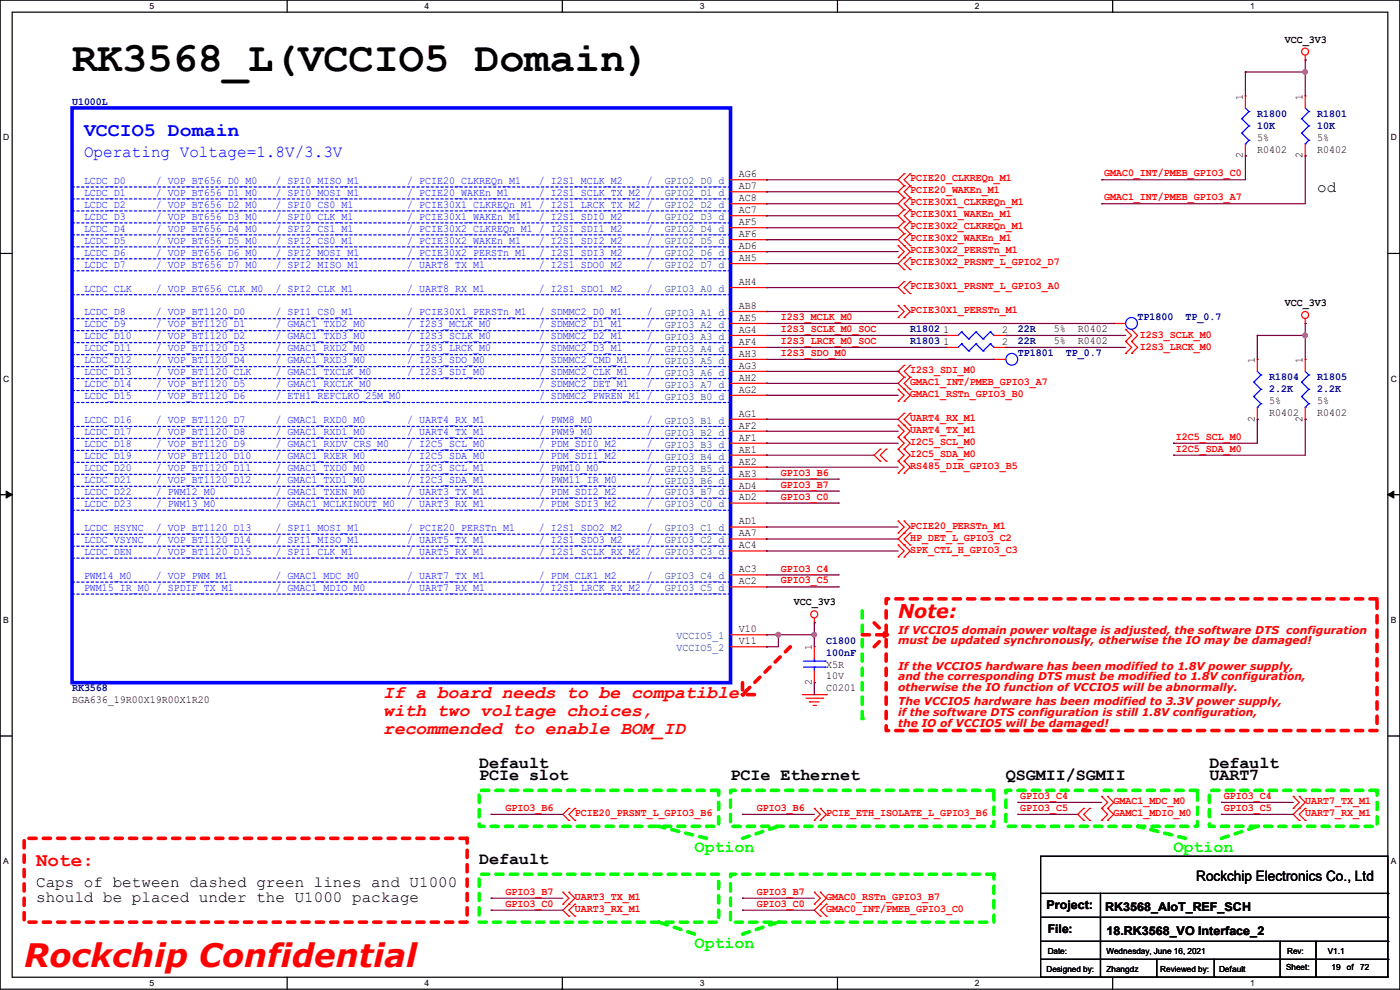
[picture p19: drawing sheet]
<svg xmlns="http://www.w3.org/2000/svg" width="297mm" height="210mm" viewBox="0 0 297 210" stroke-linecap="round" stroke-linejoin="round" font-family="sans-serif">
<defs><g id="words">
<text font-size="8.9" x="15.3" y="15.1">RK3568_L(VCCIO5 Domain)</text>
<text font-size="6.9" fill="#f00" x="5.1" y="205.1">Rockchip Confidential</text>
<text font-size="4.1" fill="#00f" x="17.8" y="28.9">VCCIO5 Domain</text>
<g font-size="4.1" fill="#f00">
<text x="190.5" y="131.1">Note:</text>
<text x="7.7" y="183.8">Note:</text>
</g>
<g font-size="3.8" fill="#f00">
<text x="81.3" y="148.1">If a board needs to be compatible</text>
<text x="81.3" y="151.9">with two voltage choices,</text>
<text x="81.3" y="155.7">recommended to enable BOM_ID</text>
</g>
<text font-size="3.6" fill="#00f" x="17.8" y="33.3">Operating Voltage=1.8V/3.3V</text>
<g font-size="3.6">
<text x="101.6" y="165.5">PCIe slot</text>
<text x="101.6" y="163">Default</text>
<text x="155" y="165.5">PCIe Ethernet</text>
<text x="213.4" y="165.5">QSGMII/SGMII</text>
<text x="256.6" y="165.5">UART7</text>
<text x="256.6" y="163">Default</text>
<text x="101.6" y="183.3">Default</text>
</g>
<g font-size="3.6" fill="#0f0">
<text x="147.4" y="180.8">Option</text>
<text x="249" y="180.8">Option</text>
<text x="147.4" y="201.1">Option</text>
</g>
<g font-size="3.3">
<text x="279.4" y="40.8">od</text>
<text x="7.7" y="188.1">Caps of between dashed green lines and U1000</text>
<text x="7.7" y="191.4">should be placed under the U1000 package</text>
</g>
<text font-size="3" x="253.8" y="186.9">Rockchip Electronics Co., Ltd</text>
<g font-size="2.5">
<text x="222" y="192.9">Project:</text>
<text x="222.3" y="198">File:</text>
<text x="234.5" y="193.2">RK3568_AIoT_REF_SCH</text>
<text x="234.7" y="198.2">18.RK3568_VO Interface_2</text>
</g>
<g font-size="2.3">
<text x="272.6" y="9">VCC_3V3</text>
<text x="263.7" y="21.1" transform="rotate(-90 263.7 21.1)">1</text>
<text x="276.3" y="21.1" transform="rotate(-90 276.3 21.1)">1</text>
<text x="266.7" y="29.8">5%</text>
<text x="279.4" y="29.8">5%</text>
<text x="263.7" y="33.6" transform="rotate(-90 263.7 33.6)">2</text>
<text x="266.7" y="32.4">R0402</text>
<text x="276.3" y="33.6" transform="rotate(-90 276.3 33.6)">2</text>
<text x="279.4" y="32.4">R0402</text>
<text x="156.8" y="37.6">AG6</text>
<text x="156.8" y="40.1">AD7</text>
<text x="156.8" y="42.7">AC8</text>
<text x="156.8" y="45.2">AC7</text>
<text x="156.8" y="47.8">AF5</text>
<text x="156.8" y="50.3">AF6</text>
<text x="156.8" y="52.8">AD6</text>
<text x="156.8" y="55.4">AH5</text>
<text x="156.8" y="60.5">AH4</text>
<text x="156.8" y="65.5">AB8</text>
<text x="272.6" y="64.9">VCC_3V3</text>
<text x="156.8" y="68.1">AE5</text>
<text x="156.8" y="70.6">AG4</text>
<text x="200.2" y="70.6">1</text>
<text x="212.6" y="70.6">2</text>
<text x="223.6" y="70.5">5%</text>
<text x="228.6" y="70.5">R0402</text>
<text x="156.8" y="73.2">AF4</text>
<text x="156.8" y="75.7">AH3</text>
<text x="200.2" y="73.2">1</text>
<text x="212.6" y="73.2">2</text>
<text x="223.6" y="73">5%</text>
<text x="228.6" y="73">R0402</text>
<text x="266.2" y="77" transform="rotate(-90 266.2 77)">1</text>
<text x="276.3" y="77" transform="rotate(-90 276.3 77)">1</text>
<text x="156.8" y="78.2">AG3</text>
<text x="156.8" y="80.8">AH2</text>
<text x="156.8" y="83.3">AG2</text>
<text x="156.8" y="88.4">AG1</text>
<text x="266.2" y="89.5" transform="rotate(-90 266.2 89.5)">2</text>
<text x="269.3" y="88.3">R0402</text>
<text x="269.3" y="85.7">5%</text>
<text x="276.3" y="89.5" transform="rotate(-90 276.3 89.5)">2</text>
<text x="279.4" y="88.3">R0402</text>
<text x="279.4" y="85.7">5%</text>
<text x="156.8" y="90.9">AF2</text>
<text x="156.8" y="93.5">AF1</text>
<text x="156.8" y="96">AE1</text>
<text x="156.8" y="98.6">AE2</text>
<text x="156.8" y="101.1">AE3</text>
<text x="156.8" y="103.6">AD4</text>
<text x="156.8" y="106.2">AD2</text>
<text x="156.8" y="111.3">AD1</text>
<text x="156.8" y="113.8">AA7</text>
<text x="156.8" y="116.3">AC4</text>
<text x="156.8" y="121.4">AC3</text>
<text x="156.8" y="124">AC2</text>
<text x="168.4" y="128.4">VCC_3V3</text>
<text x="156.8" y="134.1">V10</text>
<text x="156.8" y="136.7">V11</text>
<text x="172.2" y="138" transform="rotate(-90 172.2 138)">1</text>
<text x="175.3" y="141.6">X5R</text>
<text x="15.3" y="149.2">BGA636_19R00X19R00X1R20</text>
<text x="172.2" y="145.3" transform="rotate(-90 172.2 145.3)">2</text>
<text x="175.3" y="146.7">C0201</text>
<text x="175.3" y="144.1">10V</text>
</g>
<g font-size="2.3" fill="#000080">
<text x="15.3" y="22.2">U1000L</text>
<text x="266.7" y="24.8">R1800</text>
<text x="266.7" y="27.3">10K</text>
<text x="279.4" y="24.8">R1801</text>
<text x="279.4" y="27.3">10K</text>
<text x="193.1" y="70.5">R1802</text>
<text x="215.9" y="70.5">22R</text>
<text x="241.3" y="67.9">TP1800</text>
<text x="251.5" y="67.9">TP_0.7</text>
<text x="193.1" y="73">R1803</text>
<text x="215.9" y="73">22R</text>
<text x="215.9" y="75.6">TP1801</text>
<text x="226.1" y="75.6">TP_0.7</text>
<text x="269.3" y="80.6">R1804</text>
<text x="269.3" y="83.2">2.2K</text>
<text x="279.4" y="80.6">R1805</text>
<text x="279.4" y="83.2">2.2K</text>
<text x="175.3" y="136.5">C1800</text>
<text x="175.3" y="139.1">100nF</text>
<text x="15.3" y="146.7">RK3568</text>
</g>
<g font-size="2.3" fill="#00f">
<text x="17.8" y="41.5">LCDC_D1</text>
<text x="17.8" y="39">LCDC_D0</text>
<text x="33.1" y="41.5">/ VOP_BT656_D1_M0</text>
<text x="33.1" y="39">/ VOP_BT656_D0_M0</text>
<text x="58.5" y="39">/ SPI0_MISO_M1</text>
<text x="58.5" y="41.5">/ SPI0_MOSI_M1</text>
<text x="86.4" y="39">/ PCIE20_CLKREQn_M1</text>
<text x="86.4" y="41.5">/ PCIE20_WAKEn_M1</text>
<text x="114.3" y="41.5">/ I2S1_SCLK_TX_M2 /</text>
<text x="114.3" y="39">/ I2S1_MCLK_M2</text>
<text x="137.2" y="39">/</text>
<text x="17.8" y="44.1">LCDC_D2</text>
<text x="17.8" y="46.6">LCDC_D3</text>
<text x="33.1" y="44.1">/ VOP_BT656_D2_M0</text>
<text x="33.1" y="46.6">/ VOP_BT656_D3_M0</text>
<text x="58.5" y="46.6">/ SPI0_CLK_M1</text>
<text x="58.5" y="44.1">/ SPI0_CS0_M1</text>
<text x="86.4" y="44.1">/ PCIE30X1_CLKREQn_M1 / I2S1_LRCK_TX_M2 /</text>
<text x="86.4" y="46.6">/ PCIE30X1_WAKEn_M1</text>
<text x="114.3" y="46.6">/ I2S1_SDI0_M2</text>
<text x="137.2" y="46.6">/</text>
<text x="17.8" y="49.1">LCDC_D4</text>
<text x="17.8" y="51.7">LCDC_D5</text>
<text x="33.1" y="49.1">/ VOP_BT656_D4_M0</text>
<text x="33.1" y="51.7">/ VOP_BT656_D5_M0</text>
<text x="58.5" y="49.1">/ SPI2_CS1_M1</text>
<text x="58.5" y="51.7">/ SPI2_CS0_M1</text>
<text x="86.4" y="49.1">/ PCIE30X2_CLKREQn_M1 / I2S1_SDI1_M2</text>
<text x="86.4" y="51.7">/ PCIE30X2_WAKEn_M1</text>
<text x="114.3" y="51.7">/ I2S1_SDI2_M2</text>
<text x="137.2" y="51.7">/</text>
<text x="137.2" y="49.1">/</text>
<text x="17.8" y="54.2">LCDC_D6</text>
<text x="17.8" y="56.8">LCDC_D7</text>
<text x="33.1" y="54.2">/ VOP_BT656_D6_M0</text>
<text x="33.1" y="56.8">/ VOP_BT656_D7_M0</text>
<text x="58.5" y="54.2">/ SPI2_MOSI_M1</text>
<text x="58.5" y="56.8">/ SPI2_MISO_M1</text>
<text x="86.4" y="54.2">/ PCIE30X2_PERSTn_M1</text>
<text x="86.4" y="56.8">/ UART8_TX_M1</text>
<text x="114.3" y="54.2">/ I2S1_SDI3_M2</text>
<text x="114.3" y="56.8">/ I2S1_SDO0_M2</text>
<text x="137.2" y="54.2">/</text>
<text x="137.2" y="56.8">/</text>
<text x="17.8" y="61.8">LCDC_CLK</text>
<text x="33.1" y="61.8">/ VOP_BT656_CLK_M0</text>
<text x="58.5" y="61.8">/ SPI2_CLK_M1</text>
<text x="86.4" y="61.8">/ UART8_RX_M1</text>
<text x="114.3" y="61.8">/ I2S1_SDO1_M2</text>
<text x="137.2" y="61.8">/</text>
<text x="17.8" y="69.5">LCDC_D9</text>
<text x="17.8" y="66.9">LCDC_D8</text>
<text x="33.1" y="66.9">/ VOP_BT1120_D0</text>
<text x="33.1" y="69.5">/ VOP_BT1120_D1</text>
<text x="58.5" y="66.9">/ SPI1_CS0_M1</text>
<text x="58.5" y="69.5">/ GMAC1_TXD2_M0</text>
<text x="86.4" y="66.9">/ PCIE30X1_PERSTn_M1</text>
<text x="86.4" y="69.5">/ I2S3_MCLK_M0</text>
<text x="114.3" y="69.5">/ SDMMC2_D1_M1</text>
<text x="114.3" y="66.9">/ SDMMC2_D0_M1</text>
<text x="137.2" y="69.5">/</text>
<text x="137.2" y="66.9">/</text>
<text x="17.8" y="72">LCDC_D10</text>
<text x="17.8" y="77.1">LCDC_D12</text>
<text x="17.8" y="74.5">LCDC_D11</text>
<text x="33.1" y="74.5">/ VOP_BT1120_D3</text>
<text x="33.1" y="72">/ VOP_BT1120_D2</text>
<text x="33.1" y="77.1">/ VOP_BT1120_D4</text>
<text x="58.5" y="72">/ GMAC1_TXD3_M0</text>
<text x="58.5" y="77.1">/ GMAC1_RXD3_M0</text>
<text x="58.5" y="74.5">/ GMAC1_RXD2_M0</text>
<text x="86.4" y="77.1">/ I2S3_SDO_M0</text>
<text x="86.4" y="74.5">/ I2S3_LRCK_M0</text>
<text x="86.4" y="72">/ I2S3_SCLK_M0</text>
<text x="114.3" y="77.1">/ SDMMC2_CMD_M1</text>
<text x="114.3" y="74.5">/ SDMMC2_D3_M1</text>
<text x="114.3" y="72">/ SDMMC2_D2_M1</text>
<text x="137.2" y="74.5">/</text>
<text x="137.2" y="72">/</text>
<text x="137.2" y="77.1">/</text>
<text x="17.8" y="79.6">LCDC_D13</text>
<text x="17.8" y="82.2">LCDC_D14</text>
<text x="33.1" y="82.2">/ VOP_BT1120_D5</text>
<text x="33.1" y="79.6">/ VOP_BT1120_CLK</text>
<text x="58.5" y="79.6">/ GMAC1_TXCLK_M0</text>
<text x="58.5" y="82.2">/ GMAC1_RXCLK_M0</text>
<text x="86.4" y="79.6">/ I2S3_SDI_M0</text>
<text x="114.3" y="79.6">/ SDMMC2_CLK_M1</text>
<text x="114.3" y="82.2">/ SDMMC2_DET_M1</text>
<text x="137.2" y="82.2">/</text>
<text x="137.2" y="79.6">/</text>
<text x="17.8" y="89.8">LCDC_D16</text>
<text x="17.8" y="84.7">LCDC_D15</text>
<text x="33.1" y="89.8">/ VOP_BT1120_D7</text>
<text x="33.1" y="84.7">/ VOP_BT1120_D6</text>
<text x="58.5" y="89.8">/ GMAC1_RXD0_M0</text>
<text x="58.5" y="84.7">/ ETH1_REFCLKO_25M_M0</text>
<text x="86.4" y="89.8">/ UART4_RX_M1</text>
<text x="114.3" y="89.8">/ PWM8_M0</text>
<text x="114.3" y="84.7">/ SDMMC2_PWREN_M1 /</text>
<text x="137.2" y="89.8">/</text>
<text x="17.8" y="92.3">LCDC_D17</text>
<text x="17.8" y="94.9">LCDC_D18</text>
<text x="33.1" y="92.3">/ VOP_BT1120_D8</text>
<text x="33.1" y="94.9">/ VOP_BT1120_D9</text>
<text x="58.5" y="92.3">/ GMAC1_RXD1_M0</text>
<text x="58.5" y="94.9">/ GMAC1_RXDV_CRS_M0</text>
<text x="86.4" y="92.3">/ UART4_TX_M1</text>
<text x="86.4" y="94.9">/ I2C5_SCL_M0</text>
<text x="114.3" y="94.9">/ PDM_SDI0_M2</text>
<text x="114.3" y="92.3">/ PWM9_M0</text>
<text x="137.2" y="92.3">/</text>
<text x="137.2" y="94.9">/</text>
<text x="17.8" y="99.9">LCDC_D20</text>
<text x="17.8" y="97.4">LCDC_D19</text>
<text x="33.1" y="97.4">/ VOP_BT1120_D10</text>
<text x="33.1" y="99.9">/ VOP_BT1120_D11</text>
<text x="58.5" y="99.9">/ GMAC1_TXD0_M0</text>
<text x="58.5" y="97.4">/ GMAC1_RXER_M0</text>
<text x="86.4" y="99.9">/ I2C3_SCL_M1</text>
<text x="86.4" y="97.4">/ I2C5_SDA_M0</text>
<text x="114.3" y="99.9">/ PWM10_M0</text>
<text x="114.3" y="97.4">/ PDM_SDI1_M2</text>
<text x="137.2" y="97.4">/</text>
<text x="137.2" y="99.9">/</text>
<text x="17.8" y="102.5">LCDC_D21</text>
<text x="17.8" y="105">LCDC_D22</text>
<text x="17.8" y="107.6">LCDC_D23</text>
<text x="33.1" y="105">/ PWM12_M0</text>
<text x="33.1" y="102.5">/ VOP_BT1120_D12</text>
<text x="33.1" y="107.6">/ PWM13_M0</text>
<text x="58.5" y="107.6">/ GMAC1_MCLKINOUT_M0</text>
<text x="58.5" y="105">/ GMAC1_TXEN_M0</text>
<text x="58.5" y="102.5">/ GMAC1_TXD1_M0</text>
<text x="86.4" y="102.5">/ I2C3_SDA_M1</text>
<text x="86.4" y="105">/ UART3_TX_M1</text>
<text x="86.4" y="107.6">/ UART3_RX_M1</text>
<text x="114.3" y="107.6">/ PDM_SDI3_M2</text>
<text x="114.3" y="105">/ PDM_SDI2_M2</text>
<text x="114.3" y="102.5">/ PWM11_IR_M0</text>
<text x="137.2" y="102.5">/</text>
<text x="137.2" y="105">/</text>
<text x="137.2" y="107.6">/</text>
<text x="17.8" y="112.6">LCDC_HSYNC</text>
<text x="33.1" y="112.6">/ VOP_BT1120_D13</text>
<text x="58.5" y="112.6">/ SPI1_MOSI_M1</text>
<text x="86.4" y="112.6">/ PCIE20_PERSTn_M1</text>
<text x="114.3" y="112.6">/ I2S1_SDO2_M2</text>
<text x="137.2" y="112.6">/</text>
<text x="17.8" y="117.7">LCDC_DEN</text>
<text x="17.8" y="115.2">LCDC_VSYNC</text>
<text x="33.1" y="115.2">/ VOP_BT1120_D14</text>
<text x="33.1" y="117.7">/ VOP_BT1120_D15</text>
<text x="58.5" y="115.2">/ SPI1_MISO_M1</text>
<text x="58.5" y="117.7">/ SPI1_CLK_M1</text>
<text x="86.4" y="117.7">/ UART5_RX_M1</text>
<text x="86.4" y="115.2">/ UART5_TX_M1</text>
<text x="114.3" y="115.2">/ I2S1_SDO3_M2</text>
<text x="114.3" y="117.7">/ I2S1_SCLK_RX_M2 /</text>
<text x="137.2" y="115.2">/</text>
<text x="17.8" y="125.3">PWM15_IR_M0 / SPDIF_TX_M1</text>
<text x="17.8" y="122.8">PWM14_M0</text>
<text x="33.1" y="122.8">/ VOP_PWM_M1</text>
<text x="58.5" y="125.3">/ GMAC1_MDIO_M0</text>
<text x="58.5" y="122.8">/ GMAC1_MDC_M0</text>
<text x="86.4" y="122.8">/ UART7_TX_M1</text>
<text x="86.4" y="125.3">/ UART7_RX_M1</text>
<text x="114.3" y="122.8">/ PDM_CLK1_M2</text>
<text x="114.4" y="125.3">/ I2S1_LRCK_RX_M2 /</text>
<text x="137.2" y="122.8">/</text>
</g>
<g font-size="2.3" fill="#004080">
<text x="141" y="39.1">GPIO2_D0_d</text>
<text x="141" y="41.6">GPIO2_D1_d</text>
<text x="141" y="44.2">GPIO2_D2_d</text>
<text x="141" y="46.7">GPIO2_D3_d</text>
<text x="141" y="49.2">GPIO2_D4_d</text>
<text x="141" y="51.8">GPIO2_D5_d</text>
<text x="141" y="54.3">GPIO2_D6_d</text>
<text x="141" y="56.9">GPIO2_D7_d</text>
<text x="141" y="61.9">GPIO3_A0_d</text>
<text x="141" y="67">GPIO3_A1_d</text>
<text x="141" y="69.6">GPIO3_A2_d</text>
<text x="141" y="72.1">GPIO3_A3_d</text>
<text x="141" y="74.6">GPIO3_A4_d</text>
<text x="141" y="77.2">GPIO3_A5_d</text>
<text x="141" y="79.7">GPIO3_A6_d</text>
<text x="141" y="82.3">GPIO3_A7_d</text>
<text x="141" y="84.8">GPIO3_B0_d</text>
<text x="141" y="89.9">GPIO3_B1_d</text>
<text x="141" y="92.4">GPIO3_B2_d</text>
<text x="141" y="95">GPIO3_B3_d</text>
<text x="141" y="97.5">GPIO3_B4_d</text>
<text x="141" y="100">GPIO3_B5_d</text>
<text x="141" y="102.6">GPIO3_B6_d</text>
<text x="141" y="105.1">GPIO3_B7_d</text>
<text x="141" y="107.7">GPIO3_C0_d</text>
<text x="141" y="112.7">GPIO3_C1_d</text>
<text x="141" y="115.3">GPIO3_C2_d</text>
<text x="141" y="117.8">GPIO3_C3_d</text>
<text x="141" y="122.9">GPIO3_C4_d</text>
<text x="141" y="125.4">GPIO3_C5_d</text>
<text x="143.6" y="135.6">VCCIO5_1</text>
<text x="143.6" y="138.1">VCCIO5_2</text>
</g>
<g font-size="2.3" fill="#f00">
<text x="193.1" y="38.5">PCIE20_CLKREQn_M1</text>
<text x="193.1" y="41">PCIE20_WAKEn_M1</text>
<text x="234.2" y="37.4">GMAC0_INT/PMEB_GPIO3_C0</text>
<text x="193.1" y="43.6">PCIE30X1_CLKREQn_M1</text>
<text x="193.1" y="46.1">PCIE30X1_WAKEn_M1</text>
<text x="234.2" y="42.5">GMAC1_INT/PMEB_GPIO3_A7</text>
<text x="193.1" y="53.7">PCIE30X2_PERSTn_M1</text>
<text x="193.1" y="48.6">PCIE30X2_CLKREQn_M1</text>
<text x="193.1" y="51.2">PCIE30X2_WAKEn_M1</text>
<text x="193.1" y="56.3">PCIE30X2_PRSNT_L_GPIO2_D7</text>
<text x="193.1" y="61.3">PCIE30X1_PRSNT_L_GPIO3_A0</text>
<text x="165.7" y="70.4">I2S3_SCLK_M0_SOC</text>
<text x="165.7" y="67.9">I2S3_MCLK_M0</text>
<text x="193.1" y="66.4">PCIE30X1_PERSTn_M1</text>
<text x="241.9" y="71.8">I2S3_SCLK_M0</text>
<text x="165.7" y="73">I2S3_LRCK_M0_SOC</text>
<text x="165.7" y="75.5">I2S3_SDO_M0</text>
<text x="241.9" y="74.3">I2S3_LRCK_M0</text>
<text x="193.1" y="79.1">I2S3_SDI_M0</text>
<text x="193.1" y="81.7">GMAC1_INT/PMEB_GPIO3_A7</text>
<text x="193.1" y="89.3">UART4_RX_M1</text>
<text x="193.1" y="84.2">GMAC1_RSTn_GPIO3_B0</text>
<text x="193.1" y="94.4">I2C5_SCL_M0</text>
<text x="193.1" y="91.8">UART4_TX_M1</text>
<text x="249.5" y="93.3">I2C5_SCL_M0</text>
<text x="249.5" y="95.8">I2C5_SDA_M0</text>
<text x="165.7" y="100.9">GPIO3_B6</text>
<text x="193.1" y="96.9">I2C5_SDA_M0</text>
<text x="193.1" y="99.4">RS485_DIR_GPIO3_B5</text>
<text x="165.7" y="106">GPIO3_C0</text>
<text x="165.7" y="103.5">GPIO3_B7</text>
<text x="193.1" y="112.1">PCIE20_PERSTn_M1</text>
<text x="193.1" y="114.7">HP_DET_L_GPIO3_C2</text>
<text x="193.1" y="117.2">SPK_CTL_H_GPIO3_C3</text>
<text x="165.7" y="121.2">GPIO3_C4</text>
<text x="165.7" y="123.8">GPIO3_C5</text>
<text x="190.5" y="134.4">If VCCIO5 domain power voltage is adjusted, the software DTS configuration</text>
<text x="190.5" y="136.7">must be updated synchronously, otherwise the IO may be damaged!</text>
<text x="190.5" y="142">If the VCCIO5 hardware has been modified to 1.8V power supply,</text>
<text x="190.5" y="144.3">and the corresponding DTS must be modified to 1.8V configuration,</text>
<text x="190.5" y="146.6">otherwise the IO function of VCCIO5 will be abnormally.</text>
<text x="190.5" y="149.6">The VCCIO5 hardware has been modified to 3.3V power supply,</text>
<text x="190.5" y="151.9">if the software DTS configuration is still 1.8V configuration,</text>
<text x="190.5" y="154.2">the IO of VCCIO5 will be damaged!</text>
<text x="107.2" y="172">GPIO3_B6</text>
<text x="122" y="173.1">PCIE20_PRSNT_L_GPIO3_B6</text>
<text x="160.6" y="172">GPIO3_B6</text>
<text x="175.3" y="173.1">PCIE_ETH_ISOLATE_L_GPIO3_B6</text>
<text x="216.5" y="169.5">GPIO3_C4</text>
<text x="216.5" y="172">GPIO3_C5</text>
<text x="236.3" y="170.6">GMAC1_MDC_M0</text>
<text x="236.3" y="173.1">GAMC1_MDIO_M0</text>
<text x="259.6" y="169.5">GPIO3_C4</text>
<text x="259.6" y="172">GPIO3_C5</text>
<text x="276.9" y="173.1">UART7_RX_M1</text>
<text x="276.9" y="170.6">UART7_TX_M1</text>
<text x="107.2" y="189.8">GPIO3_B7</text>
<text x="122" y="190.9">UART3_TX_M1</text>
<text x="160.6" y="189.8">GPIO3_B7</text>
<text x="175.3" y="190.9">GMAC0_RSTn_GPIO3_B7</text>
<text x="107.2" y="192.4">GPIO3_C0</text>
<text x="122" y="193.4">UART3_RX_M1</text>
<text x="160.6" y="192.4">GPIO3_C0</text>
<text x="175.3" y="193.4">GMAC0_INT/PMEB_GPIO3_C0</text>
</g>
<g font-size="1.8">
<text x="31.7" y="1.9">5</text>
<text x="90.1" y="1.9">4</text>
<text x="148.5" y="1.9">3</text>
<text x="206.8" y="1.9">2</text>
<text x="265.2" y="1.9">1</text>
<text x=".7" y="29.8">D</text>
<text x="295.1" y="29.8">D</text>
<text x=".7" y="80.9">C</text>
<text x="295.1" y="80.9">C</text>
<text x=".7" y="132.1">B</text>
<text x="295.1" y="132.1">B</text>
<text x=".7" y="183.3">A</text>
<text x="295.1" y="183.3">A</text>
<text x="222.3" y="202.3">Date:</text>
<text x="234.7" y="202.3">Wednesday, June 16, 2021</text>
<text x="273.1" y="202.3">Rev:</text>
<text x="281.7" y="202.3">V1.1</text>
<text x="31.7" y="209.2">5</text>
<text x="90.1" y="209.2">4</text>
<text x="148.5" y="209.2">3</text>
<text x="206.8" y="209.2">2</text>
<text x="222" y="206.1">Designed by:</text>
<text x="234.7" y="206.1">Zhangdz</text>
<text x="246.2" y="206.1">Reviewed by:</text>
<text x="258.6" y="206.1">Default</text>
<text x="265.2" y="209.2">1</text>
<text x="272.8" y="205.9">Sheet:</text>
<text x="282.5" y="205.9">19</text>
<text x="285.7" y="205.9">of</text>
<text x="288.6" y="205.9">72</text>
</g>
</g></defs>
<path d="M0 0h297v209.8h-297zM2.6 2.6h291.8v204.7h-291.8z" fill="none" stroke="#000" stroke-width=".25"/>
<g fill="#fff">
<path d="M31.7 .3h1v2h-1z"/>
<path d="M31.7 207.6h1v1.9h-1z"/>
</g>
<path d="M60.9 0v2.6M60.9 207.3v2.5" fill="none" stroke="#000" stroke-width=".25"/>
<g fill="#fff">
<path d="M90.1 .3h1v2h-1z"/>
<path d="M90.1 207.6h1v1.9h-1z"/>
</g>
<path d="M119.3 0v2.6M119.3 207.3v2.5" fill="none" stroke="#000" stroke-width=".25"/>
<g fill="#fff">
<path d="M148.5 .3h.9v2h-.9z"/>
<path d="M148.5 207.6h.9v1.9h-.9z"/>
</g>
<path d="M177.7 0v2.6M177.7 207.3v2.5" fill="none" stroke="#000" stroke-width=".25"/>
<g fill="#fff">
<path d="M206.8 .3h1v2h-1z"/>
<path d="M206.8 207.6h1v1.9h-1z"/>
</g>
<path d="M236.1 0v2.6M236.1 207.3v2.5" fill="none" stroke="#000" stroke-width=".25"/>
<g fill="#fff">
<path d="M265.2 .3h1v2h-1z"/>
<path d="M265.2 207.6h1v1.9h-1z"/>
<path d="M.7 28.2h1.2v1.9h-1.2z"/>
<path d="M295.1 28.2h1.2v1.9h-1.2z"/>
<path d="M.7 79.3h1.2v2h-1.2z"/>
<path d="M295.1 79.3h1.2v2h-1.2z"/>
</g>
<path d="M0 53.8h2.6M294.4 53.8h2.6" fill="none" stroke="#000" stroke-width=".25"/>
<g fill="#fff">
<path d="M.7 130.5h1.2v2h-1.2z"/>
<path d="M295.1 130.5h1.1v2h-1.1z"/>
</g>
<path d="M0 104.9h2.6M294.4 104.9h2.6" fill="none" stroke="#000" stroke-width=".25"/>
<path d="M1.3 104.2l1.3 .7-1.3 .8zM294.4 104.9l1.3-.7v1.5z" fill="#000" stroke="#000" stroke-width=".21"/>
<g fill="#fff">
<path d="M.7 181.7h1.2v2h-1.2z"/>
<path d="M295.1 181.7h1.1v2h-1.1z"/>
</g>
<path d="M0 156.1h2.6M294.4 156.1h2.6" fill="none" stroke="#000" stroke-width=".25"/>
<path d="M5.1 177.8h94v17.8h-94z" fill="none" stroke="#f00" stroke-width=".76" stroke-dasharray="1.5 1.5"/>
<path d="M182.9 129.6v22.8" fill="none" stroke="#0f0" stroke-width=".76" stroke-dasharray="1.5 1.5"/>
<circle cx="182.9" cy="152.4" r=".38" fill="#0f0" stroke-dasharray="1.5 1.5"/>
<path d="M155 167.7h55.9v7.6h-55.9zM147.4 198.2l-7.7-2.6" fill="none" stroke="#0f0" stroke-width=".76" stroke-dasharray="1.5 1.5"/>
<circle cx="139.7" cy="195.6" r=".38" fill="#0f0" stroke-dasharray="1.5 1.5"/>
<path d="M157.5 198.2l7.6-2.6" fill="none" stroke="#0f0" stroke-width=".76" stroke-dasharray="1.5 1.5"/>
<circle cx="165.1" cy="195.6" r=".38" fill="#0f0" stroke-dasharray="1.5 1.5"/>
<path d="M101.6 167.7h50.8v7.6h-50.8zM149.9 177.8l-10.2-2.5M101.6 185.5h50.8v10.1h-50.8zM155 185.5h55.9v10.1h-55.9z" fill="none" stroke="#0f0" stroke-width=".76" stroke-dasharray="1.5 1.5"/>
<circle cx="139.7" cy="175.3" r=".38" fill="#0f0" stroke-dasharray="1.5 1.5"/>
<path d="M157.5 177.8l7.6-2.5" fill="none" stroke="#0f0" stroke-width=".76" stroke-dasharray="1.5 1.5"/>
<circle cx="165.1" cy="175.3" r=".38" fill="#0f0" stroke-dasharray="1.5 1.5"/>
<path d="M251.5 177.8l-10.2-2.5" fill="none" stroke="#0f0" stroke-width=".76" stroke-dasharray="1.5 1.5"/>
<circle cx="241.3" cy="175.3" r=".38" fill="#0f0" stroke-dasharray="1.5 1.5"/>
<path d="M259.1 177.8l7.6-2.5" fill="none" stroke="#0f0" stroke-width=".76" stroke-dasharray="1.5 1.5"/>
<circle cx="266.7" cy="175.3" r=".38" fill="#0f0" stroke-dasharray="1.5 1.5"/>
<path d="M213.4 167.7h40.6v7.6h-40.6zM256.6 167.7h35.5v7.6h-35.5z" fill="none" stroke="#0f0" stroke-width=".76" stroke-dasharray="1.5 1.5"/>
<path d="M182.9 134.7h5.1M188 127h104.1v28h-104.1z" fill="none" stroke="#f00" stroke-width=".76" stroke-dasharray="1.5 1.5"/>
<circle cx="188" cy="134.7" r=".38" fill="#f00" stroke-dasharray="1.5 1.5"/>
<path d="M185.5 132.1l2.5 2.6" fill="none" stroke="#f00" stroke-width=".76" stroke-dasharray="1.5 1.5"/>
<circle cx="188" cy="134.7" r=".38" fill="#f00" stroke-dasharray="1.5 1.5"/>
<path d="M185.5 137.2l2.5-2.5" fill="none" stroke="#f00" stroke-width=".76" stroke-dasharray="1.5 1.5"/>
<circle cx="188" cy="134.7" r=".38" fill="#f00" stroke-dasharray="1.5 1.5"/>
<path d="M157.5 144.8v2.6" fill="none" stroke="#f00" stroke-width=".76" stroke-dasharray="1.5 1.5"/>
<circle cx="157.5" cy="147.4" r=".38" fill="#f00" stroke-dasharray="1.5 1.5"/>
<path d="M167.7 137.2l-10.2 10.2" fill="none" stroke="#f00" stroke-width=".76" stroke-dasharray="1.5 1.5"/>
<circle cx="157.5" cy="147.4" r=".38" fill="#f00" stroke-dasharray="1.5 1.5"/>
<path d="M160.1 147.4h-2.6" fill="none" stroke="#f00" stroke-width=".76" stroke-dasharray="1.5 1.5"/>
<circle cx="157.5" cy="147.4" r=".38" fill="#f00" stroke-dasharray="1.5 1.5"/>
<g fill="none" stroke="#f00" stroke-width=".25">
<path d="M276.9 12.7h.1M276.9 11.7v1M155 38.1h7.6M162.6 38.1h.1M191.8 36.9h.1M191.8 39.4h.1M191.8 36.9l-1.3 1.2 1.3 1.3M191.8 39.4l-1.3 1.3 1.3 1.3M193.1 39.4h.1M193.1 36.9h.1M193.1 36.9l-1.3 1.2 1.3 1.3M193.1 39.4l-1.3 1.3 1.3 1.3"/>
<path d="M264.2 20.4h.1M264.2 33.1h.1M264.2 20.4v2.5M264.2 30.5v2.6M276.9 20.4h.1M276.9 33.1h.1M276.9 20.4v2.5M276.9 30.5v2.6M155 40.7h7.6M155 43.2h7.6M155 45.8h7.6M155 48.3h7.6"/>
<path d="M155 50.8h7.6M155 53.4h7.6M155 55.9h7.6M162.6 40.7h.1M162.6 43.2h.1M162.6 45.8h.1M162.6 48.3h.1M162.6 50.8h.1M162.6 53.4h.1M162.6 55.9h.1M190.5 54.7h.1M190.5 52.1h.1"/>
<path d="M190.5 52.1l1.3 1.3-1.3 1.3M191.8 54.7h.1M191.8 57.2h.1M191.8 42h.1M191.8 44.5h.1M191.8 47h.1M191.8 52.1h.1M191.8 49.6h.1M191.8 59.7h.1M191.8 49.6l-1.3 1.2 2.6 2.6-2.6 2.5 1.3 1.3M191.8 42l-1.3 1.2 1.3 1.3M191.8 44.5l-1.3 1.3 1.3 1.2"/>
<path d="M191.8 47l-1.3 1.3 1.3 1.3M191.8 59.7l-1.3 1.3 1.3 1.3M193.1 57.2h.1M193.1 54.7h.1M193.1 44.5h.1M193.1 42h.1M193.1 47h.1M193.1 49.6h.1M193.1 52.1h.1M193.1 59.7h.1M193.1 54.7l-1.3 1.2 1.3 1.3M193.1 42l-1.3 1.2 1.3 1.3"/>
<path d="M193.1 44.5l-1.3 1.3 1.3 1.2M193.1 47l-1.3 1.3 1.3 1.3M193.1 49.6l-1.3 1.2 1.3 1.3M193.1 59.7l-1.3 1.3 1.3 1.3M155 76.2h7.6M155 61h7.6M155 66.1h7.6M155 68.6h7.6M155 71.2h7.6M155 73.7h7.6M155 78.8h7.6M162.6 61h.1"/>
<path d="M162.6 66.1h.1M162.6 68.6h.1M162.6 71.2h.1M162.6 73.7h.1M162.6 76.2h.1M162.6 78.8h.1M190.5 67.4h.1M190.5 64.8h.1M190.5 64.8l1.3 1.3-1.3 1.3M191.8 67.4h.1M191.8 64.8h.1M191.8 77.5h.1"/>
<path d="M191.8 62.3h.1M191.8 64.8l1.3 1.3-1.3 1.3M191.8 77.5l-1.3 1.3 1.3 1.3M193.1 77.5h.1M193.1 62.3h.1M193.1 77.5l-1.3 1.3 1.3 1.3M200.7 71.2h.1M200.7 73.7h.1M200.7 71.2h2.5M200.7 73.7h2.5M210.9 76.2h.1M210.9 76.2h2.5"/>
<path d="M210.9 71.2h2.5M210.9 73.7h2.5M213.4 71.2h.1M213.4 73.7h.1M236.3 68.6h.1M236.3 68.6h2.5M238.8 75h.1M238.8 72.4h.1M238.8 69.9h.1M238.8 72.4l1.3 1.3-1.3 1.3M238.8 69.9l1.3 1.3-1.3 1.2M240.1 75h.1"/>
<path d="M240.1 72.4h.1M240.1 69.9h.1M240.1 72.4l1.2 1.3-1.2 1.3M240.1 69.9l1.2 1.3-1.2 1.2M266.7 76.2h.1M266.7 76.2v2.6M276.9 68.6h.1M276.9 76.2h.1M276.9 67.6v1M276.9 76.2v2.6M155 81.3h7.6M155 83.9h7.6"/>
<path d="M155 88.9h7.6M155 91.5h7.6M155 94h7.6M155 96.6h7.6M155 99.1h7.6M162.6 81.3h.1M162.6 83.9h.1M162.6 88.9h.1M162.6 91.5h.1M162.6 94h.1M162.6 96.6h.1M162.6 99.1h.1"/>
<path d="M186.7 97.8h.1M186.7 95.3h.1M186.7 95.3l-1.2 1.3 1.2 1.2M188 95.3h.1M188 97.8h.1M188 95.3l-1.3 1.3 1.3 1.2M190.5 95.3h.1M190.5 97.8h.1M190.5 92.8h.1M190.5 90.2h.1M190.5 85.1h.1M190.5 82.6h.1"/>
<path d="M190.5 90.2l1.3 1.3-1.3 1.3M190.5 95.3l1.3 1.3-1.3 1.2M190.5 92.8l1.3 1.2-1.3 1.3M190.5 97.8l1.3 1.3-1.3 1.3M190.5 82.6l1.3 1.3-1.3 1.2M191.8 95.3h.1M191.8 97.8h.1M191.8 92.8h.1M191.8 87.7h.1M191.8 90.2h.1M191.8 80.1h.1M191.8 85.1h.1"/>
<path d="M191.8 82.6h.1M191.8 95.3l1.3 1.3-1.3 1.2M191.8 92.8l1.3 1.2-1.3 1.3M191.8 87.7l-1.3 1.2 2.6 2.6-1.3 1.3M191.8 97.8l1.3 1.3-1.3 1.3M191.8 80.1l-1.3 1.2 2.6 2.6-1.3 1.2M193.1 90.2h.1M193.1 87.7h.1M193.1 80.1h.1M193.1 82.6h.1M193.1 87.7l-1.3 1.2 1.3 1.3M193.1 80.1l-1.3 1.2 1.3 1.3"/>
<path d="M266.7 88.9h.1M266.7 86.4v2.5M276.9 88.9h.1M276.9 86.4v2.5M155 101.6h7.6M155 104.2h7.6M155 106.7h7.6M155 111.8h7.6M155 114.3h7.6M155 116.9h7.6M162.6 101.6h.1M162.6 104.2h.1"/>
<path d="M162.6 106.7h.1M162.6 111.8h.1M162.6 114.3h.1M162.6 116.9h.1M190.5 110.5h.1M190.5 113.1h.1M190.5 118.2h.1M190.5 115.6h.1M190.5 100.4h.1M190.5 110.5l1.3 1.3-1.3 1.3M190.5 115.6l1.3 1.3-1.3 1.3M191.8 113.1h.1"/>
<path d="M191.8 115.6h.1M191.8 110.5h.1M191.8 118.2h.1M191.8 100.4h.1M191.8 110.5l1.3 1.3-2.6 2.5 2.6 2.6-1.3 1.3M193.1 115.6h.1M193.1 113.1h.1M193.1 113.1l-1.3 1.2 1.3 1.3M155 122h7.6M155 124.5h7.6M155 134.7h7.6M155 137.2h7.6"/>
<path d="M162.6 122h.1M162.6 124.5h.1M162.6 134.7h.1M162.6 137.2h.1M172.8 132.1h.1M172.8 137.2h.1M172.8 131.1v1M172.8 137.2v2.5M170.2 147.4h5.1M171 148.1h3.5M171.7 148.9h.1M171.7 148.9h2.1"/>
<path d="M172.5 149.6h.5M172.8 144.8h.1M172.8 142.3v2.5M173 149.6h.1M174.5 148.1h.1M175.3 147.4h.1M120.7 171.5h.1M120.7 174h.1M120.7 171.5l-1.3 1.3 1.3 1.2M122 174h.1M122 171.5h.1M122 171.5l-1.3 1.3 1.3 1.2"/>
<path d="M172.8 174h.1M172.8 171.5h.1M172.8 171.5l1.2 1.3-1.2 1.2M174 174h.1M174 171.5h.1M174 171.5l1.3 1.3-1.3 1.2M229.9 174h.1M229.9 171.5h.1M229.9 171.5l-1.3 1.3 1.3 1.2M231.2 171.5h.1M231.2 174h.1M231.2 171.5l-1.3 1.3 1.3 1.2"/>
<path d="M233.7 171.5h.1M233.7 169h.1M233.7 174h.1M233.7 169l1.3 1.2-1.3 1.3M233.7 171.5l1.3 1.3-1.3 1.2M235 171.5h.1M235 169h.1M235 174h.1M235 169l1.3 1.2-1.3 1.3M235 171.5l1.3 1.3-1.3 1.2M274.4 171.5h.1M274.4 169h.1"/>
<path d="M274.4 169l1.2 1.2-1.2 1.3M275.6 171.5h.1M275.6 174h.1M275.6 169h.1M275.6 169l1.3 1.2-2.5 2.6 1.2 1.2M276.9 174h.1M276.9 171.5h.1M276.9 171.5l-1.3 1.3 1.3 1.2M119.4 191.8h.1M119.4 189.3h.1M119.4 189.3l1.3 1.2-1.3 1.3M120.7 191.8h.1"/>
<path d="M120.7 194.4h.1M120.7 189.3h.1M120.7 189.3l1.3 1.2-2.6 2.6 1.3 1.3M122 194.4h.1M122 191.8h.1M122 191.8l-1.3 1.3 1.3 1.3M172.8 191.8h.1M172.8 189.3h.1M172.8 189.3l1.2 1.2-1.2 1.3M174 191.8h.1M174 194.4h.1M174 189.3h.1"/>
<path d="M174 189.3l1.3 1.2-2.5 2.6 1.2 1.3M175.3 194.4h.1M175.3 191.8h.1M175.3 191.8l-1.3 1.3 1.3 1.3"/>
<circle cx="276.9" cy="10.9" r=".74"/>
<circle cx="276.9" cy="66.8" r=".74"/>
<circle cx="172.7" cy="130.3" r=".74"/>
</g>
<g fill="none" stroke="#000" stroke-width=".25">
<path d="M220.8 181.7h73.6v25.6h-73.6zM220.8 189.5h73.6M220.8 194.6h73.6M220.8 199.7h73.6M233.5 189.5v17.8M271.6 199.7v7.6M279.2 199.7v7.6M294.4 189.5h.1M294.4 194.6h.1M294.4 199.7h.1M220.8 203.5h73.6M233.5 207.3h.1"/>
<path d="M245.4 207.3h.1M245.4 203.5v3.8M257.6 207.3h.1M257.6 203.5v3.8M271.6 207.3h.1M279.2 207.3h.1M294.4 203.5h.1"/>
</g>
<g fill="none" stroke="#00f" stroke-width=".25">
<path d="M263.4 25.2h.1M263.4 28.2h.1M263.4 25.2l1.6 1.5M263.4 28.2l1.6 1.6M264.2 30.5h.1M264.2 22.9l.8 .8M265 23.7h.1M265 26.7h.1M265 29.8h.1M265 23.7l-1.6 1.5M265 26.7l-1.6 1.5M265 29.8l-.8 .7"/>
<path d="M276.1 25.2h.1M276.1 28.2h.1M276.1 25.2l1.6 1.5M276.1 28.2l1.6 1.6M276.9 30.5h.1M276.9 22.9l.8 .8M277.7 23.7h.1M277.7 26.7h.1M277.7 29.8h.1M277.7 23.7l-1.6 1.5M277.7 26.7l-1.6 1.5M277.7 29.8l-.8 .7"/>
<path d="M204 70.4h.1M204 72.9h.1M204 70.4l-.8 .8M204 70.4l1.5 1.5M204 72.9l-.8 .8M204 72.9l1.5 1.6M205.5 71.9h.1M205.5 74.5h.1M207.1 70.4h.1M207.1 72.9h.1M207.1 70.4l-1.6 1.5M207.1 70.4l1.5 1.5"/>
<path d="M207.1 72.9l-1.6 1.6M207.1 72.9l1.5 1.6M208.6 71.9h.1M208.6 74.5h.1M210.1 70.4h.1M210.1 72.9h.1M210.1 70.4l-1.5 1.5M210.1 70.4l.8 .8M210.1 72.9l-1.5 1.6M210.1 72.9l.8 .8M210.9 71.2h.1M210.9 73.7h.1"/>
<path d="M266.7 78.8l.8 .7M267.5 79.5h.1M267.5 79.5l-1.5 1.6M276.9 78.8l.8 .7M277.7 79.5h.1M277.7 79.5l-1.6 1.6M266 81.1h.1M266 84.1h.1M266 81.1l1.5 1.5M266 84.1l1.5 1.5M266.7 86.4h.1M267.5 82.6h.1"/>
<path d="M267.5 85.6h.1M267.5 82.6l-1.5 1.5M267.5 85.6l-.8 .8M276.1 81.1h.1M276.1 84.1h.1M276.1 81.1l1.6 1.5M276.1 84.1l1.6 1.5M276.9 86.4h.1M277.7 82.6h.1M277.7 85.6h.1M277.7 82.6l-1.6 1.5M277.7 85.6l-.8 .8"/>
<path d="M172.8 139.7v.6M170.5 141.5h4.5M170.5 140.3h4.5M172.8 140.3h.1M172.8 141.5h.1M172.8 141.5v.8M175 141.5h.1M175 140.3h.1"/>
<circle cx="214.7" cy="76.2" r="1.25"/>
<circle cx="240.1" cy="68.6" r="1.25"/>
</g>
<g fill="none" stroke="#00f" stroke-width=".25" stroke-dasharray=".5 .5">
<path d="M15.3 39.7h139.7M155 39.7h.1M15.3 57.4h139.7M15.3 47.3h139.7M15.3 44.7h139.7M15.3 42.2h139.7M15.3 49.8h139.7M15.3 52.4h139.7M15.3 54.9h139.7M155 57.4h.1M155 47.3h.1M155 44.7h.1"/>
<path d="M155 42.2h.1M155 49.8h.1M155 52.4h.1M155 54.9h.1M15.3 62.5h139.7M15.3 67.6h139.7M15.3 72.7h139.7M15.3 70.1h139.7M15.3 75.2h139.7M15.3 77.8h139.7M155 62.5h.1M155 67.6h.1"/>
<path d="M155 72.7h.1M155 70.1h.1M155 75.2h.1M155 77.8h.1M15.3 90.5h139.7M15.3 93h139.7M15.3 95.5h139.7M15.3 98.1h139.7M15.3 80.3h139.7M15.3 82.8h139.7M15.3 85.4h139.7M155 90.5h.1"/>
<path d="M155 93h.1M155 95.5h.1M155 98.1h.1M155 80.3h.1M155 82.8h.1M155 85.4h.1M15.3 113.3h139.7M15.3 100.6h139.7M15.3 115.9h139.7M15.3 118.4h139.7M15.3 103.2h139.7M15.3 105.7h139.7"/>
<path d="M15.3 108.2h139.7M155 113.3h.1M155 100.6h.1M155 115.9h.1M155 118.4h.1M155 103.2h.1M155 105.7h.1M155 108.2h.1M15.3 123.5h139.7M15.3 126h139.7M155 123.5h.1M155 126h.1"/>
</g>
<path d="M15.3 22.9h139.7v121.9h-139.7z" fill="none" stroke="#00f" stroke-width=".76"/>
<g fill="none" stroke="#800040" stroke-width=".25">
<path d="M264.2 15.3h.1M264.2 15.3v5.1M264.2 15.3h12.7M276.9 12.7h.1M276.9 15.3h.1M276.9 12.7v7.7M162.6 38.1h.1M162.6 38.1h27.9M233.7 38.1h.1M264.2 33.1h.1M264.2 33.1v5h-30.5M276.9 33.1h.1"/>
<path d="M276.9 33.1v10.1h-43.2M162.6 43.2h.1M162.6 45.8h.1M162.6 48.3h.1M162.6 50.8h.1M162.6 53.4h.1M162.6 55.9h.1M162.6 40.7h.1M162.6 43.2h27.9M162.6 45.8h27.9M162.6 48.3h27.9M162.6 50.8h27.9"/>
<path d="M162.6 53.4h27.9M162.6 55.9h27.9M162.6 40.7h27.9M233.7 43.2h.1M162.6 66.1h.1M162.6 61h.1M162.6 71.2h38.1M162.6 66.1h27.9M162.6 78.8h27.9M162.6 73.7h38.1M162.6 61h27.9M162.6 68.6h73.7"/>
<path d="M162.6 76.2h48.3M190.5 78.8h.1M200.7 73.7h.1M200.7 71.2h.1M210.9 76.2h.1M213.4 71.2h.1M213.4 73.7h.1M213.4 71.2h25.4M213.4 73.7h25.4M236.3 68.6h.1M266.7 71.2h.1M266.7 71.2v5"/>
<path d="M266.7 71.2h10.2M276.9 68.6h.1M276.9 71.2h.1M276.9 68.6v7.6M162.6 96.6h.1M162.6 94h.1M162.6 88.9h.1M162.6 91.5h.1M162.6 81.3h.1M162.6 83.9h.1M162.6 99.1h.1M162.6 96.6h22.9"/>
<path d="M162.6 94h27.9M162.6 88.9h27.9M162.6 91.5h27.9M162.6 81.3h27.9M162.6 83.9h27.9M162.6 99.1h27.9M249 94h.1M249 96.6h.1M266.7 88.9h.1M266.7 88.9v5.1h-17.7M276.9 88.9h.1M276.9 88.9v7.7h-27.9"/>
<path d="M162.6 114.3h.1M162.6 111.8h.1M162.6 116.9h.1M162.6 114.3h27.9M162.6 111.8h27.9M162.6 116.9h27.9M162.6 106.7h15.2M162.6 104.2h15.2M162.6 101.6h15.2M177.8 106.7h.1M177.8 104.2h.1M177.8 101.6h.1"/>
<path d="M162.6 134.7h.1M162.6 137.2h.1M162.6 134.7h10.2M162.6 122h15.2M162.6 124.5h15.2M165.1 134.7h.1M165.1 134.7v2.5h-2.5M172.8 132.1h.1M172.8 134.7h.1M172.8 132.1v5.1M177.8 122h.1M177.8 124.5h.1"/>
<path d="M172.8 144.8h.1M172.8 144.8v2.6M104.2 172.8h.1M104.2 172.8h15.2M157.5 172.8h.1M157.5 172.8h15.3M215.9 170.2h.1M215.9 172.8h.1M215.9 172.8h12.7M215.9 170.2h17.8M259.1 170.2h.1M259.1 172.8h.1"/>
<path d="M259.1 172.8h15.3M259.1 170.2h15.3M104.2 190.5h.1M104.2 193.1h.1M104.2 190.5h15.2M104.2 193.1h15.2M157.5 190.5h.1M157.5 193.1h.1M157.5 190.5h15.3M157.5 193.1h15.3"/>
</g>
<g fill="#f0f" stroke="#f0f" stroke-width=".25">
<circle cx="172.7" cy="134.6" r=".49"/>
<circle cx="165.1" cy="134.6" r=".49"/>
<circle cx="276.9" cy="71.1" r=".49"/>
<circle cx="276.9" cy="15.3" r=".49"/>
</g>
<use href="#words"/>
</svg>
